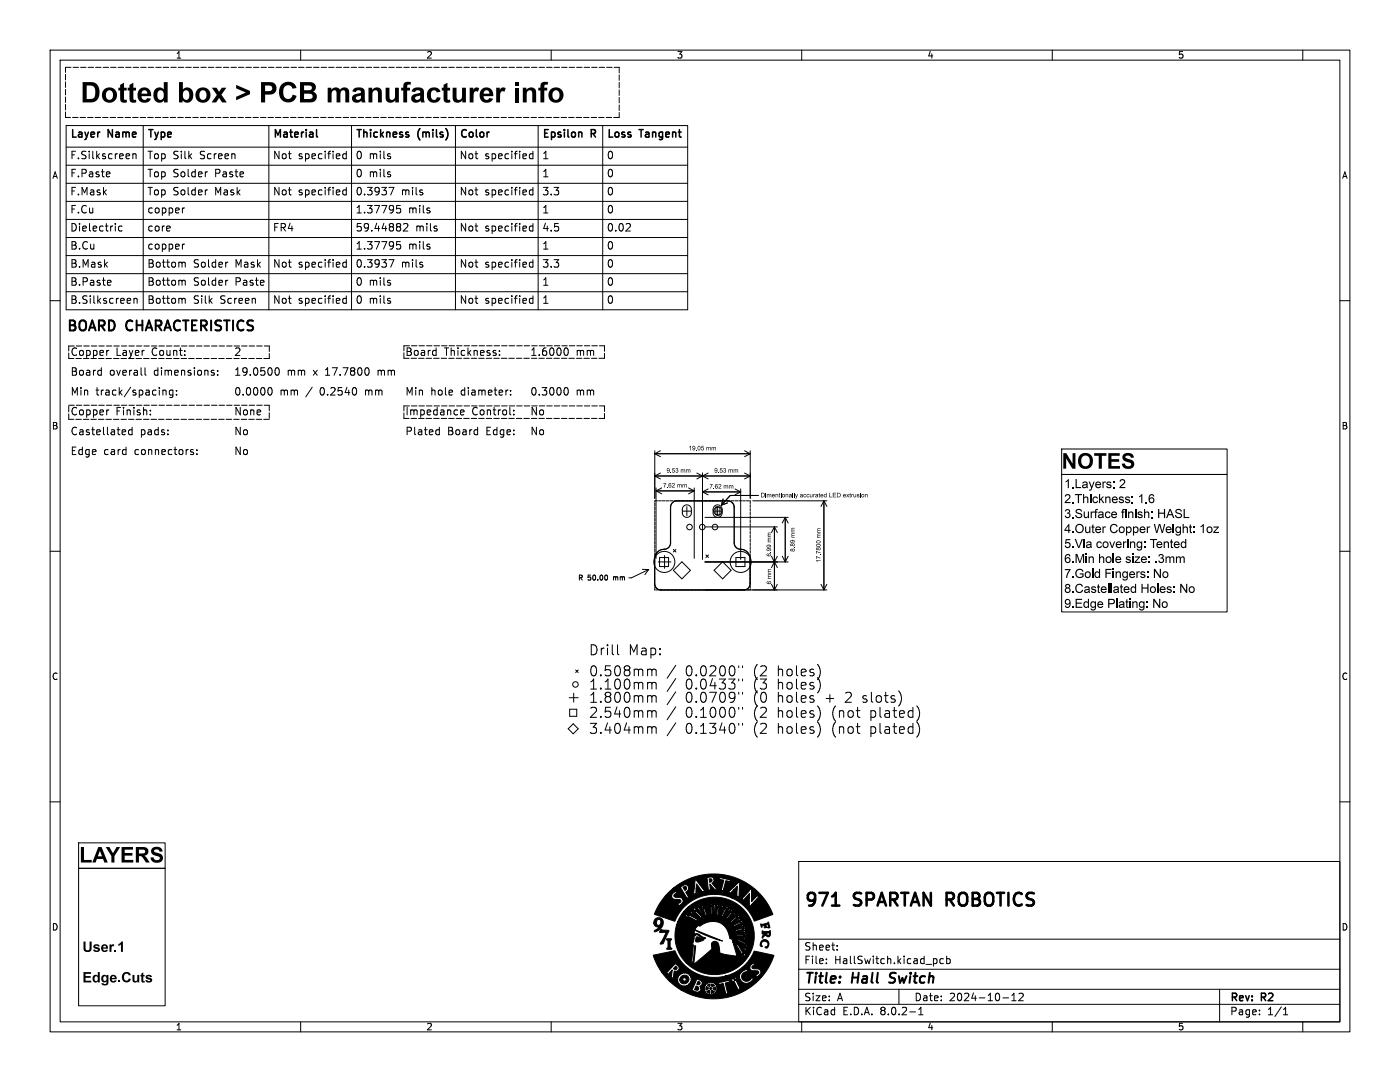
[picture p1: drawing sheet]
<svg xmlns="http://www.w3.org/2000/svg" width="279mm" height="216mm" viewBox="0 0 279 216" stroke-linecap="round" stroke-linejoin="round" font-family="sans-serif">
<defs><g id="words">
<text font-size="5.6" x="16.1" y="22.8">Dotted box &gt; PCB manufacturer info</text>
<g font-size="4.2">
<text x="211.9" y="94">NOTES</text>
<text x="15.8" y="172.6">LAYERS</text>
</g>
<g font-size="3.5">
<text x="160.4" y="181.6">971</text>
<text x="170.6" y="181.6">SPARTAN ROBOTICS</text>
</g>
<g font-size="2.8">
<text x="13.2" y="67.1">BOARD</text>
<text x="25.3" y="67.1">CHARACTERISTICS</text>
<text x="16.4" y="190.3">User.1</text>
<text x="16.4" y="196.4">Edge.Cuts</text>
<text x="160.4" y="196.8">Title:</text>
<text x="170.1" y="196.8">Hall</text>
<text x="178.4" y="196.8">Switch</text>
</g>
<g font-size="2.5">
<text x="212.4" y="97.7">1.Layers: 2</text>
<text x="212.4" y="100.7">2.Thickness: 1.6</text>
<text x="212.4" y="103.7">3.Surface finish: HASL</text>
<text x="212.4" y="106.7">4.Outer Copper Weight: 1oz</text>
<text x="212.4" y="109.7">5.Via covering: Tented</text>
<text x="212.4" y="112.6">6.Min hole size: .3mm</text>
<text x="212.4" y="115.6">7.Gold Fingers: No</text>
<text x="212.4" y="118.6">8.Castellated Holes: No</text>
<text x="212.4" y="121.6">9.Edge Plating: No</text>
</g>
<g font-size="2.1">
<text x="13.9" y="28.2">Layer</text>
<text x="21.6" y="28.2">Name</text>
<text x="29.3" y="28.2">Type</text>
<text x="54.4" y="28.2">Material</text>
<text x="70.9" y="28.2">Thickness</text>
<text x="83.4" y="28.2">(mils)</text>
<text x="91.6" y="28.2">Color</text>
<text x="108.1" y="28.2">Epsilon</text>
<text x="118" y="28.2">R</text>
<text x="121" y="28.2">Loss</text>
<text x="127.8" y="28.2">Tangent</text>
<text x="13.9" y="35.5">F.Paste</text>
<text x="13.9" y="31.9">F.Silkscreen</text>
<text x="29.3" y="35.5">Top Solder</text>
<text x="29.3" y="31.9">Top Silk</text>
<text x="39.6" y="31.9">Screen</text>
<text x="42.6" y="35.5">Paste</text>
<text x="54.4" y="31.9">Not</text>
<text x="59.3" y="31.9">specified</text>
<text x="70.9" y="35.5">0 mils</text>
<text x="70.9" y="31.9">0 mils</text>
<text x="91.6" y="31.9">Not</text>
<text x="96.6" y="31.9">specified</text>
<text x="108.1" y="35.5">1</text>
<text x="108.1" y="31.9">1</text>
<text x="121" y="31.9">0</text>
<text x="121" y="35.5">0</text>
<text x="13.9" y="39.1">F.Mask</text>
<text x="29.3" y="39.1">Top Solder</text>
<text x="42.6" y="39.1">Mask</text>
<text x="54.4" y="39.1">Not</text>
<text x="59.3" y="39.1">specified</text>
<text x="70.9" y="39.1">0.3937</text>
<text x="79.9" y="39.1">mils</text>
<text x="91.6" y="39.1">Not</text>
<text x="96.6" y="39.1">specified</text>
<text x="108.1" y="39.1">3.3</text>
<text x="121" y="39.1">0</text>
<text x="13.9" y="46.3">Dielectric</text>
<text x="13.9" y="42.7">F.Cu</text>
<text x="29.3" y="42.7">copper</text>
<text x="29.3" y="46.3">core</text>
<text x="54.4" y="46.3">FR4</text>
<text x="70.9" y="46.3">59.44882</text>
<text x="70.9" y="42.7">1.37795</text>
<text x="81.3" y="42.7">mils</text>
<text x="82.8" y="46.3">mils</text>
<text x="91.6" y="46.3">Not</text>
<text x="96.6" y="46.3">specified</text>
<text x="108.1" y="46.3">4.5</text>
<text x="108.1" y="42.7">1</text>
<text x="121" y="42.7">0</text>
<text x="121" y="46.3">0.02</text>
<text x="13.9" y="49.9">B.Cu</text>
<text x="13.9" y="53.5">B.Mask</text>
<text x="29.3" y="49.9">copper</text>
<text x="29.3" y="53.5">Bottom</text>
<text x="38.4" y="53.5">Solder</text>
<text x="46.7" y="53.5">Mask</text>
<text x="54.4" y="53.5">Not</text>
<text x="59.3" y="53.5">specified</text>
<text x="70.9" y="49.9">1.37795</text>
<text x="70.9" y="53.5">0.3937</text>
<text x="79.9" y="53.5">mils</text>
<text x="81.3" y="49.9">mils</text>
<text x="91.6" y="53.5">Not</text>
<text x="96.6" y="53.5">specified</text>
<text x="108.1" y="53.5">3.3</text>
<text x="108.1" y="49.9">1</text>
<text x="121" y="49.9">0</text>
<text x="121" y="53.5">0</text>
<text x="13.9" y="57.2">B.Paste</text>
<text x="29.3" y="57.2">Bottom</text>
<text x="38.4" y="57.2">Solder</text>
<text x="46.7" y="57.2">Paste</text>
<text x="70.9" y="57.2">0 mils</text>
<text x="108.1" y="57.2">1</text>
<text x="121" y="57.2">0</text>
<text x="13.9" y="60.8">B.Silkscreen</text>
<text x="29.3" y="60.8">Bottom</text>
<text x="38.4" y="60.8">Silk</text>
<text x="43.7" y="60.8">Screen</text>
<text x="54.4" y="60.8">Not</text>
<text x="59.3" y="60.8">specified</text>
<text x="70.9" y="60.8">0 mils</text>
<text x="91.6" y="60.8">Not</text>
<text x="96.6" y="60.8">specified</text>
<text x="108.1" y="60.8">1</text>
<text x="121" y="60.8">0</text>
<text x="13.9" y="71.5">Copper</text>
<text x="23.2" y="71.5">Layer</text>
<text x="30.5" y="71.5">Count:</text>
<text x="46.6" y="71.5">2</text>
<text x="80.8" y="71.5">Board</text>
<text x="88.7" y="71.5">Thickness:</text>
<text x="105.7" y="71.5">1.6000</text>
<text x="115" y="71.5">mm</text>
<text x="13.9" y="75.4">Board</text>
<text x="21.9" y="75.4">overall</text>
<text x="31" y="75.4">dimensions:</text>
<text x="46.6" y="75.4">19.0500</text>
<text x="57.3" y="75.4">mm</text>
<text x="62.8" y="75.4">x</text>
<text x="65.4" y="75.4">17.7800</text>
<text x="76.2" y="75.4">mm</text>
<text x="13.9" y="79.4">Min</text>
<text x="13.9" y="83.3">Copper</text>
<text x="19.2" y="79.4">track/spacing:</text>
<text x="23.2" y="83.3">Finish:</text>
<text x="46.6" y="83.3">None</text>
<text x="46.6" y="79.4">0.0000</text>
<text x="55.9" y="79.4">mm</text>
<text x="61.3" y="79.4">/</text>
<text x="64.4" y="79.4">0.2540</text>
<text x="73.7" y="79.4">mm</text>
<text x="80.8" y="79.4">Min</text>
<text x="80.8" y="83.3">Impedance</text>
<text x="86" y="79.4">hole</text>
<text x="92.2" y="79.4">diameter:</text>
<text x="94.2" y="83.3">Control:</text>
<text x="105.7" y="83.3">No</text>
<text x="105.7" y="79.4">0.3000</text>
<text x="115" y="79.4">mm</text>
<text x="13.9" y="87.3">Castellated</text>
<text x="28" y="87.3">pads:</text>
<text x="46.6" y="87.3">No</text>
<text x="80.8" y="87.3">Plated</text>
<text x="89.3" y="87.3">Board</text>
<text x="97.3" y="87.3">Edge:</text>
<text x="105.7" y="87.3">No</text>
<text x="13.9" y="91.2">Edge</text>
<text x="20.7" y="91.2">card</text>
<text x="27.1" y="91.2">connectors:</text>
<text x="46.6" y="91.2">No</text>
<text x="160.4" y="189.9">Sheet:</text>
<text x="160.4" y="192.6">File:</text>
<text x="166.5" y="192.6">HallSwitch.kicad_pcb</text>
<text x="160.4" y="202.8">KiCad</text>
<text x="160.4" y="200">Size:</text>
<text x="167" y="200">A</text>
<text x="168.1" y="202.8">E.D.A.</text>
<text x="175.7" y="202.8">8.0.2-1</text>
<text x="182.4" y="200">Date:</text>
<text x="189.4" y="200">2024-10-12</text>
<text x="245.4" y="200.2">Rev:</text>
<text x="245.4" y="202.8">Page:</text>
<text x="251.8" y="200.2">R2</text>
<text x="252.9" y="202.8">1/1</text>
</g>
<g font-size="1.8">
<text x="35" y="11.9">1</text>
<text x="85" y="11.9">2</text>
<text x="135" y="11.9">3</text>
<text x="185" y="11.9">4</text>
<text x="235" y="11.9">5</text>
<text x="10.3" y="35.9">A</text>
<text x="267.7" y="35.9">A</text>
<text x="10.3" y="85.9">B</text>
<text x="267.7" y="85.9">B</text>
<text x="10.3" y="135.9">C</text>
<text x="267.7" y="135.9">C</text>
<text x="10.3" y="185.9">D</text>
<text x="267.7" y="185.9">D</text>
<text x="35" y="205.8">1</text>
<text x="85" y="205.8">2</text>
<text x="135" y="205.8">3</text>
<text x="185" y="205.8">4</text>
<text x="235" y="205.8">5</text>
</g>
<g font-size="1.4">
<text x="115.3" y="116">R</text>
<text x="117.3" y="116">50.00</text>
<text x="122.6" y="116">mm</text>
</g>
<g font-size="1.2">
<text x="133" y="94.6">9.53 mm</text>
<text x="137.4" y="90.2">19.05 mm</text>
<text x="142.5" y="94.6">9.53 mm</text>
<text x="132.3" y="97.6">7.62 mm</text>
<text x="141.6" y="97.8">7.62 mm</text>
<text x="151.8" y="99.6">Dimentionally accurated LED extrusion</text>
<text x="154.2" y="111.1" transform="rotate(-90 154.2 111.1)">6.99 mm</text>
<text x="158.9" y="110.1" transform="rotate(-90 158.9 110.1)">8.89 mm</text>
<text x="164.1" y="112.3" transform="rotate(-90 164.1 112.3)">17.7800 mm</text>
<text x="154.2" y="116.6" transform="rotate(-90 154.2 116.6)">6 mm</text>
</g>
</g></defs>
<g fill="none" stroke="#000" stroke-width=".2">
<path d="M10 10h259.4v195.9h-259.4zM12 12h255.4v191.9h-255.4zM13.1 14.8v1.1M13.1 16.3v1.1M13.1 17.8v1.1M13.1 19.3v1.1M14.2 13.4h-1.1v1M14.6 13.4h1.1M16.1 13.4h1.1M17.6 13.4h1.1M19.1 13.4h1.1M20.6 13.4h1.1"/>
<path d="M22.1 13.4h1.1M23.6 13.4h1.1M25.1 13.4h1.1M26.6 13.4h1.1M28.1 13.4h1.1M29.6 13.4h1.1M31.1 13.4h1.1M32.6 13.4h1.1M34.1 13.4h1.1M35.6 13.4h1.1M37.1 13.4h1.1M38.6 13.4h1.1"/>
<path d="M40.1 13.4h1.1M41.6 13.4h1.1M43.1 13.4h1.1M44.6 13.4h1.1M46.1 13.4h1.1M47.6 13.4h1.1M49.1 13.4h1.1M50.6 13.4h1.1M52.1 13.4h1.1M53.6 13.4h1.1M55.1 13.4h1.1M56.6 13.4h1.1"/>
<path d="M58.1 13.4h1.1M59.6 13.4h1.1M60 10v2M61.1 13.4h1.1M62.6 13.4h1.1M64.1 13.4h1.1M65.6 13.4h1.1M67.1 13.4h1.1M68.6 13.4h1.1M70.1 13.4h1.1M71.6 13.4h1.1M73.1 13.4h1.1"/>
<path d="M74.6 13.4h1.1M76.1 13.4h1.1M77.6 13.4h1.1M79.1 13.4h1.1M80.6 13.4h1.1M82.1 13.4h1.1M83.6 13.4h1.1M85.1 13.4h1.1M86.6 13.4h1.1M88.1 13.4h1.1M89.6 13.4h1.1M91.1 13.4h1.1"/>
<path d="M92.6 13.4h1.1M94.1 13.4h1.1M95.6 13.4h1.1M97.1 13.4h1.1M98.6 13.4h1.1M100.1 13.4h1.1M101.6 13.4h1.1M103.1 13.4h1.1M104.6 13.4h1.1M106.1 13.4h1.1M107.6 13.4h1.1M109.1 13.4h1.1"/>
<path d="M110 10v2M110.6 13.4h1.1M112.1 13.4h1.1M113.6 13.4h1.1M115.1 13.4h1.1M116.6 13.4h1.1M118.1 13.4h1.1M119.6 13.4h1.1M121.1 13.4h1.1M122.6 13.4h1v1.1M123.6 14.9v1.1M123.6 16.4v1.1"/>
<path d="M123.6 17.9v1.1M123.6 19.4v1.1M160 10v2M210 10v2M260 10v2M13.1 22.3v1.1h1M13.1 20.8v1.1M13.2 36.6h124M13.2 29.4h124M13.2 25.1h124v36.7h-124zM13.2 33h124M14.5 23.4h1.1"/>
<path d="M21.7 34.3l.2 .3-.7 .2M21.9 35.2l-.2 .1M26.5 30.8l.2-.1h.4l.1 1M26.5 30.7v1M28.6 25.1v36.7M41.4 34.3l-.4 .1M41.4 37.9l-.4 .1M46.8 30.7l.1 1M48.5 34.4l.1 .2-.7 .2M53.7 25.1v36.7M69.1 30.2v1.5M69.1 37.4v1.5"/>
<path d="M69.1 38l-.4-.1-.3 .3 .1 .6h.6M69.1 30.7h-.4l-.3 .3 .1 .6h.6M70.2 25.1v36.7M77.6 37.4h1l-.6 1.5M77.8 31.2l.2 .2-.2 .3M77.8 34.8l.2 .2-.2 .3M77.8 34.3l.1 .1M77.8 30.7h.1M84.2 38.4l.2 .2-.2 .3M84.2 37.9l.1 .1M90.9 25.1v36.7M106.4 30.7h-.5l-.3 .3 .2 .6h.6"/>
<path d="M106.4 38l-.5-.1-.3 .3 .2 .6h.6M106.4 30.2v1.5M106.4 37.4v1.5M107.4 25.1v36.7M113.5 23.4h1.1M115 23.4h1.1M116.5 23.4h1.1M118 23.4h1.1M119.5 23.4h1.1M120.3 25.1v36.7M121 23.4h1.1M123.6 20.9v1.1"/>
<path d="M123.6 22.4v1h-1.1M10 60h2M13.2 54.6h124M13.2 58.2h124M13.2 47.4h124M13.2 40.2h124M13.2 43.8h124M13.2 51h124M21.7 55.9l.4 .1 .1 .3-.8 .1M22.1 56.8l-.4 .1M24.4 45.2l-.5-.1-.2 .3 .1 .6h.6M26.7 59.7l.2-.2 .4 .1 .1 .9"/>
<path d="M26.7 59.5v1M36.5 52.3l.5 .2v.8M36.5 55.9l.5 .2v.8M36.5 59.5l.5 .2v.8M36.8 41.5l-.4 .3M36.8 48.7l-.4 .3M45.5 52.3l-.4 .2M45.5 55.9l-.4 .2M50.9 59.6l.1 .9M52.6 56l.1 .3-.7 .1M69.1 52.4l-.4-.1-.3 .3 .1 .6h.6M69.1 51.8v1.5"/>
<path d="M69.1 59v1.5M69.1 59.6l-.4-.1-.3 .3 .1 .7h.6M77.6 51.8h1l-.6 1.5M77.8 56.4l.2 .2-.2 .3M77.8 55.9l.1 .1M77.8 59.5l.1 .1M79.9 41h-.7l-.1 .7 .2-.1h.5l.2 .3-.1 .5-.2 .1-.6-.1M79.9 48.2h-.7l-.1 .7 .2-.1 .5 .1 .2 .2-.1 .5-.2 .1-.6-.1M80.5 44.7l.6-.1 .3 .4-.9 1.1h.9M84.2 52.8l.2 .2-.2 .3M84.2 52.3l.1 .1M85.6 42l.2 .2-.2 .3"/>
<path d="M85.6 49.2l.2 .2-.2 .3M85.6 41.5l.2 .1M85.6 48.7l.2 .1M87 45.6l.3 .2-.3 .3M87 45.1l.2 .1M106.4 45.2l-.5-.1-.3 .3 .2 .6h.6M106.4 44.6v1.5M106.4 51.8v1.5M106.4 59v1.5M106.4 52.4l-.5-.1-.3 .3 .2 .6h.6M106.4 59.6l-.5-.1-.3 .3 .2 .7h.6M125.7 44.7l.1 .2-.1 .3-.8 .9h.9"/>
<path d="M267.4 60h2M14.8 69h-1.1v1M15.2 69h1.1M16.7 69h1.1M18.2 69h1.1M19.7 69h1.1M20.1 73.9h.1M20.2 73.4v1.5M20.2 74.8l-.1 .1M21.1 71.5h1.1M21.2 69h1.1M21.7 69.9l-.3 .1"/>
<path d="M22.7 69h1.1M24.2 69h1.1M25.7 69h1.1M27.2 69h1.1M28.6 71.5h1.1M28.7 69h1.1M28.9 73.4v1.3l.3 .2M30.2 69h1.1M31.7 69h1.1M32.6 77.9h.5l.1 .9M33.2 69h1.1M34.5 77.9l-.4-.1-.3 .3 .1 .7h.6"/>
<path d="M34.5 77.8v1.2l-.3 .3h-.3M34.7 69h1.1M35.2 78.7v.1M35.2 77.9v.1M36.2 69h1.1M37.6 71.5h1.1M37.7 69h1.1M39.1 71.5h1.1M39.2 69h1.1M40.6 71.5h1.1M40.7 69h1.1M42.1 71.5h1.1"/>
<path d="M42.2 69h1.1M42.6 74.4l.2 .2-.2 .3M42.6 73.9h.1M43.4 74.7v.2M43.4 73.9v.2M43.6 71.5h1.1M43.7 69h1.1M45.1 71.5h1.1M45.2 69h1.1M46.7 69h1.1M48.1 71.5h1.1M48.2 69h1.1"/>
<path d="M49.6 71.5h1.1M49.7 69h1.1M51.1 71.5h1.1M51.2 69h1.1M52.7 69h1v1.1M53.6 77.5l.2-.2a.8 .8 0 0 1 .5 .8 .8 .8 0 0 1-.5 .7l-.2-.1M53.7 70.5v1h-1.1M55 73.5l.2-.1a.8 .8 0 0 1 .6 .7 .8 .8 0 0 1-.6 .8l-.2-.2-.1-.4zM73 77.8v1M73.2 77.8l-.2 .2M73.6 73.7v.9M75.5 73.9v1"/>
<path d="M75.7 73.9l-.2 .1M77.8 60l.2 .2-.2 .3M81.7 69h-1.1v1M82.1 69h1.1M83.6 69h1.1M85.1 69h1.1M86.5 71.5h1.1M86.6 69h1.1M86.9 69.9l.1 .1M87 70.8l-.1 .1M87 69.4v1.5M88.1 69h1.1"/>
<path d="M89.6 69h1.1M91.1 69h1.1M92.6 69h1.1M94.1 69h1.1M95.6 69h1.1M97.1 69h1.1M98.5 71.5h1.1M98.6 69h1.1M99.7 70.8v.1M99.7 70v.1M100 71.5h1.1M100.1 69h1.1"/>
<path d="M101.5 71.5h1.1M101.6 69h1.1M101.9 78.7v.1M101.9 77.9v.1M103 71.5h1.1M103.1 69h1.1M104.5 71.5h1.1M104.6 69h1.1M106.1 69h1.1M107.6 69h1.1M109.1 69h1.1M110.6 69h1.1"/>
<path d="M112 71.5h1.1M112.1 69h1.1M112.7 77.5l.2-.2a.8 .8 0 0 1 .5 .8 .8 .8 0 0 1-.5 .7l-.2-.1M112.7 69.6l.2-.2a.8 .8 0 0 1 .5 .8 .8 .8 0 0 1-.5 .7l-.2-.1M113.5 71.5h1.1M113.6 69h1.1M115.1 69h1.1M116.6 69h1.1M118 71.5h1.1M118.1 69h1.1M119.6 69h1v1.1M120.6 70.5v1h-1.1"/>
<path d="M13.7 80.9h1.1M15.2 80.9h1.1M16.7 80.9h1.1M18.2 80.9h1.1M19.7 80.9h1.1M21.1 83.7h1.1M21.2 80.9h1.1M21.7 81.8l-.3 .1M22.7 80.9h1.1M24.2 80.9h1.1M25 85.8l.1 .3-.7 .1M25.7 80.9h1.1"/>
<path d="M26.4 85.8l-.5-.1-.2 .3 .1 .7h.6M26.4 85.2v1.5M27.2 80.9h1.1M28.7 80.9h1.1M30 81.9v.1M30 82.6v.2M30.1 83.7h1.1M30.2 80.9h1.1M31.6 83.7h1.1M31.7 80.9h1.1M33.1 83.7h1.1M33.2 80.9h1.1"/>
<path d="M34.6 83.7h1.1M34.7 80.9h1.1M36.1 83.7h1.1M36.2 80.9h1.1M37.6 83.7h1.1M37.7 80.9h1.1M38.4 90.2l.3 .2-.3 .3M38.4 89.7l.2 .1M39.1 83.7h1.1M39.2 80.9h1.1M39.3 90.6v.1M39.3 89.8v.1"/>
<path d="M40.6 83.7h1.1M40.7 80.9h1.1M42.1 83.7h1.1M42.2 80.9h1.1M43.6 83.7h1.1M43.7 80.9h1.1M45.1 83.7h1.1M45.2 80.9h1.1M46.7 80.9h1.1M48.2 80.9h1.1M49.7 80.9h1.1M51.2 80.9h1.1"/>
<path d="M52.6 83.7h1.1M52.7 80.9h1v1.1M53.7 82.4v1.1M81.7 81h-1.1v1M82.1 81h1.1M83.6 81h1.1M85.1 81h1.1M86.6 81h1.1M87.3 85.7l.4 .1M87.7 85.2v1.5M87.7 86.7h-.4M88.1 81h1.1"/>
<path d="M89.6 81h1.1M91 83.5h1.1M91.1 81h1.1M91.9 82.3l.7-.2-.1-.2-.4-.1-.2 .2 .1 .7h.5M92.5 83.5h1.1M92.6 81h1.1M94.1 81h1.1M95.6 81h1.1M97.1 81h1.1M98.6 81h1.1M100.1 81h1.1M101.5 83.5h1.1"/>
<path d="M101.6 81h1.1M102.5 81.9v.1M102.5 82.6v.2M103 83.5h1.1M103.1 81h1.1M104.5 83.5h1.1M104.6 81h1.1M106.1 81h1.1M107.6 81h1.1M109 83.5h1.1M109.1 81h1.1M110.5 83.5h1.1"/>
<path d="M110.6 81h1.1M112 83.5h1.1M112.1 81h1.1M113.5 83.5h1.1M113.6 81h1.1M115 83.5h1.1M115.1 81h1.1M116.5 83.5h1.1M116.6 81h1.1M118 83.5h1.1M118.1 81h1.1M119.6 81h1v1.1"/>
<path d="M120.6 82.5v1h-1.1M130.7 89.9v9.5M130.7 90.5h19M130.7 90.5l1.1 .6M130.7 95h19M130.7 95l1.1 .6M130.9 97.4v14M130.9 98h7.6M130.9 98l1.2 .5M131.2 99.9h-.5v.3M131.4 99.9h.6M131.8 89.9l-1.1 .6"/>
<path d="M131.8 94.4l-1.1 .6M132.1 97.4l-1.2 .6M132.2 99.9h.6M133 99.9h.5M133.7 99.9h.6M134.5 99.9h11.2M135.1 100a1.27 1.27 0 0 0-1.3 1.2v7.1a1.45 1.45 0 0 1-1.8 1.4l-.8 .5-.5 1-.1 5.3a1.27 1.27 0 0 0 1.3 1.2h16.5a1.27 1.27 0 0 0 1.3-1.2v-5a2.09 2.09 0 0 0-2.4-2l-.5-.3-.3-.7v-7.3a1.27 1.27 0 0 0-1.3-1.2M135.1 99.9a1.27 1.27 0 0 0-1.3 1.3v7.1a1.45 1.45 0 0 1-1.7 1.4l-1 .6-.3 .5-.1 .7M137.4 97.4l1.1 .6M138.5 97.4v14M138.5 98l-1.1 .5M139.1 94.4l2.2 1.2"/>
<path d="M140.2 94.4v17.2M140.2 98.2h7.6M140.2 98.2l1.1 .5M141.3 94.4l-2.2 1.2M141.3 97.6l-1.1 .6M144.3 99.6l-.3 1.2M145.3 99.9a1.27 1.27 0 0 1 1.2 1.3v7.1a1.45 1.45 0 0 0 1.8 1.4l1 .6 .3 .5 .1 .7M145.9 99.9h.6M146.7 99.9h.5M146.7 97.6l1.1 .6M147.4 99.9h.6M147.8 97.6v14"/>
<path d="M147.8 98.2l-1.1 .5M148.2 99.9h.6M148.6 89.9l1.1 .6M148.6 94.4l1.1 .6M149 99.9h.5M149.7 89.9v9.5M149.7 99.9v.6M149.7 90.5l-1.1 .6M149.7 95l-1.1 .6M150.2 99.9h14.8M151.3 98.9h-5.6l-1.7 1.9M164.4 99.9v17.8"/>
<path d="M164.4 99.9l.6 1.2M164.4 99.9l-.6 1.2M211.9 89.6h33v5.1h-33zM211.9 94.7h33v27.4h-33zM10 110h2M121.2 114.8v.9M128.2 113.6h1.3M129.5 113.6l-3.5 1.7h-.5M129.5 113.6l-.8 1.1M130.7 116.4a1.27 1.27 0 0 0 1.2 1.3M130.7 100.4v.5M130.7 101.2v.5"/>
<path d="M130.7 101.9v.6M130.7 102.7v.5M130.7 103.4v.6M130.7 104.2v.6M130.7 105v.5M130.7 105.7v.6M130.7 106.5v.5M130.7 107.2v.6M130.7 108v.6M130.7 108.8v.5M130.7 109.5v.6M130.7 110.3v.6"/>
<path d="M130.7 111.1v5.9M130.7 117.2v.5M130.9 117.7h.5M131.4 112.1h2.5M131.6 111.3h1.8v1.7h-1.8zM131.6 117.7h33.4M132.6 110.9v2.5M134.4 109.6l.5 .5M134.9 109.6l-.5 .5M136.1 112.1l1.7 1.7-1.7 1.7-1.7-1.7zM136.2 102h1.8M136.4 101a.9 .9 0 0 1 1-.2 .9 .9 0 0 1 .6 .8v.7a.9 .9 0 0 1-.9 .9 .9 .9 0 0 1-.9-.9v-.8z"/>
<path d="M137.1 101.1v1.8M140.7 112.1h16.6M140.7 105.1h14.4M140.7 103.2h16.6M140.9 110.7l.5 .5M141.4 110.7l-.5 .5M142.3 102h1.8M142.6 101a.9 .9 0 0 1 1-.2 .9 .9 0 0 1 .5 .8v.7a.9 .9 0 0 1-.9 .9 .9 .9 0 0 1-.9-.9v-.8zM142.9 101.2h.8v1.6h-.8zM143.2 101.1v1.8M144.2 112.1l1.7 1.7-1.7 1.7-1.7-1.7zM145.2 100.4l-1.2 .4"/>
<path d="M146.9 111.3h1.8v1.7h-1.8zM149.7 116.4a1.27 1.27 0 0 1-1.2 1.3M149.7 100.7v.6M149.7 101.5v.5M149.7 102.2v.6M149.7 103v.5M149.7 103.7v.6M149.7 104.5v.6M149.7 105.3v.5M149.7 106v.6M149.7 106.8v.5M149.7 107.6v.5"/>
<path d="M149.7 108.3v.6M149.7 109.1v.5M149.7 109.8v.6M149.7 110.6v.6M149.7 111.4v5.1M149.7 116.7v.6M149.7 117.5v.2M154 111l1.1 2.3M154 116.6l.5 1.1M154.5 105.1v12.6M154.5 105.1l.6 1.2M154.5 105.1l-.5 1.2"/>
<path d="M155.1 111l-1.1 2.3M155.1 116.6l-.6 1.1M156.1 111l.6 1.1M156.7 103.2v8.9M156.7 103.2l.6 1.2M156.7 103.2l-.6 1.2M157.3 111l-.6 1.1M163.8 116.6l.6 1.1M165 116.6l-.6 1.1M267.4 110h2M113.6 139.2h1.8M114.5 138.3v1.8"/>
<path d="M114.9 133.7l.5 .5M115.4 133.7l-.5 .5M117.9 136.1l.6-.6v2M117.9 137.5h1.1M117.9 138.7l.6-.6v2M118 128.7a1.01 1.01 0 0 1 1.2 1 1.01 1.01 0 0 1-1.2 1zM118.1 133l.5-.1a1.25 1.25 0 0 1 0 2h-.2a1.22 1.22 0 0 1-.3-1.9zM119.9 134.7v.2M119.9 137.3v.2M119.9 139.9v.2M120 129.3v1.4M120.6 129.3l-.4 .1-.2 .3"/>
<path d="M120.8 136.1l.5-.6v2M120.8 137.5h1.1M121.1 139l-.3-.4 .1-.3 .2-.2h.4l.4 .4-.1 .3-.3 .2M121.1 139l-.3 .4 .1 .5 .2 .2 .6-.1 .2-.2v-.4l-.4-.4M121.1 139h.4M121.2 128.7v.1M121.2 129.3v1.4M121.8 132.9h-.9l-.1 .9 .2-.2 .7 .1 .2 .3-.1 .7-.3 .2h-.5l-.2-.2M122.2 128.7v1.7l.3 .3M122.9 138.3l.4-.2a1.25 1.25 0 0 1 0 2h-.2a1.22 1.22 0 0 1-.2-1.8zM122.9 133l.4-.1a1.25 1.25 0 0 1 0 2h-.2a1.22 1.22 0 0 1-.2-1.9zM122.9 135.7l.4-.2a1.25 1.25 0 0 1 0 2h-.2a1.22 1.22 0 0 1-.2-1.8z"/>
<path d="M123.2 128.7v1.7l.3 .3M124.8 138.3l.4-.2a1.25 1.25 0 0 1 0 2h-.2a1.22 1.22 0 0 1-.2-1.8zM124.8 135.7l.4-.2a1.25 1.25 0 0 1 0 2h-.2a1.22 1.22 0 0 1-.2-1.8zM125 133.7l-.4-.4 .1-.3 .3-.1h.3l.4 .3-.1 .3-.3 .2M125 133.7l-.4 .4 .1 .6 .3 .2 .5-.1 .2-.3v-.4l-.4-.4M125 133.7h.3M125.8 130.7v-2l.7 1.4 .6-1.4v2M126.6 139a.5 .5 0 0 1 .8 .1M126.6 136.4a.5 .5 0 0 1 .8 0M126.6 133.7a.5 .5 0 0 1 .8 .1M126.6 133.5v1.4M126.6 136.2v1.3"/>
<path d="M126.6 138.8v1.3M127.4 139.1l.3-.3 .5 .1 .1 1.2M127.4 136.4l.3-.2 .5 .1 .1 1.2M127.4 133.8v1.1M127.4 136.4v1.1M127.4 139.1v1M127.4 133.8l.3-.3 .5 .1 .1 1.3M128.1 129.4h.8l.1 1.3M129 129.8l-.7 .1a.39 .39 0 0 0-.3 .4 .39 .39 0 0 0 .3 .4l.7-.1M129.2 139a.5 .5 0 0 1 .9 .1M129.2 136.4a.5 .5 0 0 1 .9 0M129.2 133.7a.5 .5 0 0 1 .9 .1"/>
<path d="M129.2 133.5v1.4M129.2 136.2v1.3M129.2 138.8v1.3M129.9 129.4l.6-.1 .4 .4v.6l-.2 .3h-.8M129.9 129.3v2M130.1 139.1l.3-.3 .5 .1 .1 1.2M130.1 133.8l.3-.3 .5 .1 .1 1.3M130.1 136.4l.3-.2 .5 .1 .1 1.2M130.1 133.8v1.1M130.1 136.4v1.1M130.1 139.1v1M131.7 130.5v.2"/>
<path d="M131.7 129.4v.2M134.9 138l-1.8 2.6M134.9 135.4l-1.8 2.6M134.9 132.8l-1.8 2.5M137.1 138.3l.5-.2a1.25 1.25 0 0 1 0 2h-.2a1.22 1.22 0 0 1-.3-1.8zM137.1 133l.5-.1a1.25 1.25 0 0 1 0 2h-.2a1.22 1.22 0 0 1-.3-1.9zM137.1 135.7l.5-.2a1.25 1.25 0 0 1 0 2h-.2a1.22 1.22 0 0 1-.3-1.8zM139 137.3v.2M139 134.7v.2M139 139.9v.2M140 133l.5-.1a1.25 1.25 0 0 1 0 2h-.2a1.22 1.22 0 0 1-.3-1.9zM140 138.3l.5-.2a1.25 1.25 0 0 1 0 2h-.2a1.22 1.22 0 0 1-.3-1.8z"/>
<path d="M140 135.7l.5-.2a1.25 1.25 0 0 1 0 2h-.2a1.22 1.22 0 0 1-.3-1.8zM141.6 138.1h1.4l-.9 2M141.7 133l.3-.1 .7 .1a.54 .54 0 0 1 .1 .7l-1.2 1.2h1.3M142.2 135.4l-.5 1.4h1.3M142.7 136.2v1.3M143.5 135.5h1.3l-.7 .8a.54 .54 0 0 1 .7 .3v.5l-.2 .3-.8 .1-.3-.2M143.8 133l.5-.1a1.25 1.25 0 0 1 0 2h-.2a1.22 1.22 0 0 1-.3-1.9zM143.8 138.3l.5-.2a1.25 1.25 0 0 1 0 2h-.2a1.22 1.22 0 0 1-.3-1.8zM145.4 135.5h1.3l-.7 .8a.54 .54 0 0 1 .7 .3v.5l-.2 .3-.8 .1-.3-.2M145.7 133l.5-.1a1.25 1.25 0 0 1 0 2h-.2a1.22 1.22 0 0 1-.3-1.9zM146.7 139l-.4 .4h-.4l-.4-.4v-.5l.2-.3 .6-.1 .3 .2a1.32 1.32 0 0 1-.5 1.8h-.4M147.4 132.9v.3"/>
<path d="M147.4 135.5v.4M147.4 138.1v.4M148.2 132.9v.3M148.2 135.5v.4M148.2 138.1v.4M151.1 132.6a2.29 2.29 0 0 0 0 3M151.1 137.8a2.29 2.29 0 0 0 0 3.1M151.1 135.2a2.29 2.29 0 0 0 0 3.1M151.7 135.5h1.3l-.7 .8a.54 .54 0 0 1 .7 .3v.5l-.2 .3-.8 .1-.3-.2M151.8 133l.3-.1 .7 .1a.54 .54 0 0 1 .1 .7l-1.2 1.2h1.3M152 138.3l.5-.2a1.25 1.25 0 0 1 0 2h-.2a1.22 1.22 0 0 1-.3-1.8zM155.3 139a.5 .5 0 0 1 .9 .1v1"/>
<path d="M155.3 136.4a.5 .5 0 0 1 .9 0v1.1M155.3 132.9v2M155.3 135.5v2M155.3 138.1v2M155.3 133.7a.5 .5 0 0 1 .9 .1v1.1M157.1 139a.54 .54 0 0 1 .6-.2 .54 .54 0 0 1 .4 .4v.6a.54 .54 0 0 1-.5 .4 .54 .54 0 0 1-.6-.4zM157.1 133.7a.54 .54 0 0 1 .6-.2 .54 .54 0 0 1 .4 .4v.6a.54 .54 0 0 1-.5 .4 .54 .54 0 0 1-.6-.4zM157.1 136.4a.54 .54 0 0 1 .6-.2 .54 .54 0 0 1 .4 .3v.6a.54 .54 0 0 1-.5 .4 .54 .54 0 0 1-.6-.4zM159 132.9v1.7l.2 .3M159 138.1v1.7l.2 .3M159 135.5v1.7l.2 .3M159.9 136.8l1-.2-.1-.3-.6-.1-.3 .2 .1 1h.8"/>
<path d="M159.9 139.5l1-.2-.1-.4-.6-.1-.3 .3 .1 .9h.8M159.9 134.2l1-.2-.1-.4-.6-.1-.3 .3 .1 1h.8M162.4 136.3l-.5-.1-.3 .2 .1 .3 .7 .2v.5h-.8M162.4 138.9l-.5-.1-.3 .3 .1 .3 .7 .2v.4h-.8M162.4 133.6l-.5-.1-.3 .3 .1 .3 .7 .2v.5h-.8M163.1 135.2a2.29 2.29 0 0 1 0 3.1M163.1 132.6a2.29 2.29 0 0 1 0 3M164.9 139.4h1.5M165.6 138.6v1.5M168.8 138.3l.2-.2 .7 .1a.54 .54 0 0 1 .1 .8l-1.1 1.1h1.2M173 138.9l-.5-.1-.3 .3 .1 .3 .7 .2v.4h-.8M173.9 138.1v1.7l.3 .3"/>
<path d="M175 138.9a.54 .54 0 0 1 .9 .3v.6a.54 .54 0 0 1-.5 .4 .54 .54 0 0 1-.5-.4v-.6zM176.5 138.8h.7M176.8 138.1v1.7l.1 .2 .3 .1M178.6 138.9l-.5-.1-.3 .3 .1 .3 .7 .2v.4h-.8M179.3 137.8a2.29 2.29 0 0 1 0 3.1M10 160h2M113.7 141.5h1.4v1.4h-1.4zM114.4 144.4l1 1-1 1-1-1zM117.8 144.3h1.2l-.6 .8a.54 .54 0 0 1 .6 .4v.5l-.1 .2-.8 .1-.3-.2M117.9 141.3l.3-.2 .7 .1a.54 .54 0 0 1 .1 .8l-1.2 1.1h1.2M117.9 140.1h1.1M119.9 142.9v.2"/>
<path d="M119.9 146.1v.2M121.2 144.2l-.4 1.5h1.2M121.7 145v1.3M121.8 141.1h-.9l-.1 1 .2-.2 .7 .1 .2 .3-.1 .6-.3 .2h-.5l-.2-.2M122.9 144.5l.4-.2a1.25 1.25 0 0 1 0 2h-.2a1.22 1.22 0 0 1-.2-1.8zM123.1 141l-.4 1.5h1.2M123.6 141.8v1.3M124.8 141.3l.4-.2a1.25 1.25 0 0 1 0 2h-.2a1.22 1.22 0 0 1-.2-1.8zM125 144.2l-.4 1.5h1.2M125.5 145v1.3M126.6 142a.5 .5 0 0 1 .8 .1M126.6 145.2a.5 .5 0 0 1 .8 .1"/>
<path d="M126.6 141.8v1.3M126.6 145v1.3M127.4 142.1l.3-.3 .5 .1 .1 1.2M127.4 145.3l.3-.3 .5 .1 .1 1.2M127.4 142.1v1M127.4 145.3v1M129.2 142a.5 .5 0 0 1 .9 .1M129.2 145.2a.5 .5 0 0 1 .9 .1M129.2 141.8v1.3M129.2 145v1.3M130.1 142.1l.3-.3 .5 .1 .1 1.2M130.1 145.3l.3-.3 .5 .1 .1 1.2"/>
<path d="M130.1 142.1v1M130.1 145.3v1M134.9 141l-1.8 2.6M134.9 144.2l-1.8 2.6M137.1 141.3l.5-.2a1.25 1.25 0 0 1 0 2h-.2a1.22 1.22 0 0 1-.3-1.8zM137.2 144.4l.4-.1a1.25 1.25 0 0 1 0 2h-.2a1.33 1.33 0 0 1-.2-1.9zM139 142.9v.2M139 146.1v.2M139.8 146.3h1.2M139.8 141.7l.6-.6v2M139.8 143.1h1.2M139.8 144.9l.6-.6v2"/>
<path d="M141.6 144.3h1.3l-.7 .8a.54 .54 0 0 1 .7 .4v.5l-.2 .2-.8 .1-.3-.2M141.9 141.3l.5-.2a1.25 1.25 0 0 1 0 2h-.2a1.22 1.22 0 0 1-.3-1.8zM143.8 141.3l.5-.2a1.25 1.25 0 0 1 0 2h-.2a1.22 1.22 0 0 1-.3-1.8zM144.1 144.2l-.5 1.5h1.3M144.6 145v1.3M145.7 144.5l.5-.2a1.25 1.25 0 0 1 0 2h-.2a1.22 1.22 0 0 1-.3-1.8zM145.8 141.2l.4-.1a1.25 1.25 0 0 1 0 2h-.2a1.33 1.33 0 0 1-.2-1.9zM147.4 141.1v.4M147.4 144.3v.4M148.2 141.1v.4M148.2 144.3v.4M151.1 140.8a2.29 2.29 0 0 0 0 3.1"/>
<path d="M151.1 144.1a2.29 2.29 0 0 0 0 3M151.8 141.3l.3-.2 .7 .1a.54 .54 0 0 1 .1 .8l-1.2 1.1h1.3M151.8 144.5l.3-.2 .7 .1a.54 .54 0 0 1 .1 .8l-1.2 1.1h1.3M155.3 142a.5 .5 0 0 1 .9 .1v1M155.3 145.2a.5 .5 0 0 1 .9 .1v1M155.3 141.1v2M155.3 144.3v2M157.1 142a.54 .54 0 0 1 .6-.2 .54 .54 0 0 1 .4 .4v.6a.54 .54 0 0 1-.5 .4 .54 .54 0 0 1-.6-.4zM157.1 145.2a.54 .54 0 0 1 .6-.2 .54 .54 0 0 1 .4 .4v.6a.54 .54 0 0 1-.5 .4 .54 .54 0 0 1-.6-.4zM159 141.1v1.7l.2 .3M159 144.3v1.8l.2 .2M159.9 145.7l1-.2-.1-.4-.6-.1-.3 .3 .1 .9h.8"/>
<path d="M159.9 142.5l1-.2-.1-.4-.6-.1-.3 .3 .1 .9h.8M162.4 141.9l-.5-.1-.3 .3 .1 .3 .7 .2v.4h-.8M162.4 145.1l-.5-.1-.3 .3 .1 .3 .7 .2v.4h-.8M163.1 140.8a2.29 2.29 0 0 1 0 3.1M163.1 144.1a2.29 2.29 0 0 1 0 3M166.8 140.8a2.29 2.29 0 0 0 0 3.1M166.8 144.1a2.29 2.29 0 0 0 0 3M167.5 142a.5 .5 0 0 1 .9 .1v1M167.5 145.2a.5 .5 0 0 1 .9 .1v1M167.5 141.8v1.3M167.5 145v1.3M169.3 142a.54 .54 0 0 1 .6-.2 .54 .54 0 0 1 .4 .4v.6a.54 .54 0 0 1-.5 .4 .54 .54 0 0 1-.6-.4z"/>
<path d="M169.4 145.1a.54 .54 0 0 1 .9 .3v.6a.54 .54 0 0 1-.5 .4 .54 .54 0 0 1-.6-.4v-.6zM170.9 141.8h.7M170.9 145h.7M171.1 144.3v1.8l.1 .1 .4 .1M171.1 141.1v1.7l.1 .2 .4 .1M173.8 141.9l.6-.1 .4 .4v.6l-.2 .2h-.8M173.8 145.1l.6-.1 .4 .4v.6l-.2 .2h-.8M173.8 141.8v2M173.8 145v2M175.6 141.1v1.7l.3 .3M175.6 144.3v1.8l.3 .2M176.7 141.9h.7l.1 1.2"/>
<path d="M176.7 145.1h.7l.1 1.2M177.5 142.3l-.6 .1a.39 .39 0 0 0-.3 .4 .39 .39 0 0 0 .3 .3l.6-.1M177.5 145.5l-.6 .1a.39 .39 0 0 0-.3 .4 .39 .39 0 0 0 .3 .3l.6-.1M178.2 141.8h.8M178.2 145h.8M178.5 141.1v1.7l.1 .2 .4 .1M178.5 144.3v1.8l.1 .1 .4 .1M179.5 142.5l1-.2-.1-.4-.6-.1-.3 .3 .1 .9h.8M179.5 145.7l1-.2-.1-.4-.6-.1-.3 .3 .1 .9h.8M182.2 141.9l-.6-.1-.4 .4v.6l.2 .2h.8M182.2 145.1l-.6-.1-.4 .4v.6l.2 .2h.8M182.2 141.1v2"/>
<path d="M182.2 144.3v2M183 140.8a2.29 2.29 0 0 1 0 3.1M183 144.1a2.29 2.29 0 0 1 0 3M267.4 160h2M15.7 173.3h17.3v27.4h-17.3zM15.7 168.2h17.3v5.1h-17.3zM159.4 171.9h108v32h-108zM159.4 197.4h108M159.4 193.4h108M159.4 187.4h108M164.9 192.1v.2M164.9 191.4v.1"/>
<path d="M167.1 189.4v.2M167.1 188.7v.1M179.4 197.4v3M186.9 191.4l.1 .2-.1 .6M188.3 191.4l-.4-.1-.3 .3 .1 .6h.6M188.9 191.4l.5-.1 .2 .3-.1 .6h-.6M188.9 190.8v1.5M200.1 199.1h1.2M201.9 199.7h.9M201.9 198.6l.5-.4v1.5M203.4 198.3l.5-.1 .3 .4-.9 1.1h.9M243.4 197.4v6.5"/>
<path d="M60 203.9v2M110 203.9v2M159.4 200.4h108M160 203.9v2M181.6 201.9h1.1M183.4 202.5h.8M183.4 201.4l.4-.4v1.5M210 203.9v2M251.4 202.3v.2M251.4 201.6v.1M256.1 202.5h.9M256.1 201.4l.5-.4v1.5"/>
<path d="M260 203.9v2"/>
<circle cx="132.6" cy="112.1" r="2.1"/>
<circle cx="137.6" cy="105.2" r=".55"/>
<circle cx="140.1" cy="105.2" r=".55"/>
<circle cx="142.7" cy="105.2" r=".55"/>
<circle cx="143.3" cy="102" r=".8"/>
<circle cx="147.8" cy="112.1" r="2.1"/>
<circle cx="114.8" cy="136.6" r=".55"/>
</g>
<g fill="none" stroke="#000" stroke-width=".4">
<path d="M14.9 64.1l-.3-.2h-.7v2M15.9 64.2a.68 .68 0 0 1 1.2 0M17.7 65.9l.7-2 .7 2M20.8 64.1l-.3-.2h-.8v2M22.7 64.2l-.5-.3h-.5v2M26.4 64.1l-.1-.1a.72 .72 0 0 0-.9 .2M27.3 63.9v2M28.4 63.9v2M29.1 65.9l.6-2 .7 2M32.1 64.1l-.3-.2h-.7v2M32.8 65.9l.7-2 .6 2M35.9 64.1l-.1-.1a.72 .72 0 0 0-.9 .2"/>
<path d="M36.5 63.9h1.2M37.1 63.9v2M39.3 63.9h-1v2M41.2 64.1l-.3-.2h-.8v2M42.1 63.9v2M44.1 64l-.7-.1-.3 .2M44.7 63.9h1.1M45.3 63.9v2M46.5 63.9v2M48.6 64.1l-.1-.1a.72 .72 0 0 0-.9 .2M50.5 64l-.8-.1-.2 .2M177.4 196l.3 .1"/>
<path d="M177.7 194.3v.6"/>
</g>
<path d="M166.1 180.7h1.4" fill="none" stroke="#000" stroke-width=".51"/>
<g fill="#000" stroke="#000" stroke-width=".2">
<path d="M136.3 177.1a.37 .37 0 0 1 .7 0 .37 .37 0 0 1-.4 .5zM141.5 175.4a.36 .36 0 0 1 .6 .1 .36 .36 0 0 1-.3 .5h-.2zM133.4 178.1l.9-.8h1.2a.81 .81 0 0 1 .8 .7l.4 .6a.52 .52 0 0 1 .1 .7l.9-.4-.1-.1-.2 .1-.4-.6h1.3v.1l.8-.2-.2-.1v-.8h.2a.16 .16 0 0 0 .2 .1 .16 .16 0 0 0 .1-.3 .16 .16 0 0 0-.3 0v.2h-.2l.1-.9 .7 .9a.39 .39 0 0 1 .2 .7h5.4l.8 .2a.52 .52 0 0 1 .3-.7h.3v.2a.15 .15 0 0 0 .2 0 .15 .15 0 0 0 0-.2 .15 .15 0 0 0-.2 0h-.3l.8-.7-.1 1.2a.38 .38 0 0 1-.3 .6l.8 .4 .1-.1-.2-.3 .1-2.4a.38 .38 0 0 0-.6 .3l-1.7 1.5h-5.4l.6-.2h4h-4l.2-.1v-.1h-.3l-1.1-1.6a.46 .46 0 0 0-.6-.4l-.3 2.6-1.4 .1a.22 .22 0 0 1-.1-.3 .22 .22 0 0 1 .2-.2l.3-.3v-.4a.71 .71 0 0 0-.6-.6 .71 .71 0 0 0-.7 .4l-.6 .4h-1.2l.4-.3a12.7 12.7 0 0 1 3.5-1.9h2.7v.2h.2l.2 2.1-.2 .2 .9-.1-.2-.1-.2-1 .8 .8a.34 .34 0 0 0 .5 .2l.3-.1-.3-.1-.6-.7a.27 .27 0 0 1-.2-.2 .27 .27 0 0 1 .3-.3l.1-.5 1.6 .1a.24 .24 0 0 1 .3 0 .24 .24 0 0 1 0 .3l-.3 1.2a.24 .24 0 0 1-.1 .3 .24 .24 0 0 1-.3 0l.3 .2a.45 .45 0 0 0 .6 0 .27 .27 0 0 1-.2-.2 .27 .27 0 0 1 .1-.3l.3-1.4 .7 .2-.1 .1a.39 .39 0 0 0 .4-.5l-1-.1-1-.4-.2 .5h-1.1a.83 .83 0 0 0-1.3-.4h-3l.4-.1a12.7 12.7 0 0 1 15.6 7.5l-3.7 1.3a8.4 8.4 0 0 0-4.5-4.6h1.9l.7 .5-.1-.2 1.1-1.2-.1 2.5h.2l1.1-1.2a.55 .55 0 0 1 .8-.4l-.6-.7-.2 .1 .2 .3-1 1 .1-2.2-.5-.4h-.2l.2 .2-.1 .4-1.3 1.3-.2-.1-.1 .1a6 6 0 0 1-3.1-.4l-2.1-.3a8.7 8.7 0 0 0-8.1 5.3l-4-1.4a12.2 12.2 0 0 1 2.2-3.6h1.2l.4 .6 .8 .1a.42 .42 0 0 1 .7 .3 .42 .42 0 0 1-.7 .4l.4 .6 .2-.3a.87 .87 0 0 0 .5-1l-.3-.3-.5-.1a.77 .77 0 0 1-1-.4 .44 .44 0 0 1 .6-.4l-.4-.5-.6 .6-.1 .4h-1.2zM136.9 181.4l.4-.3h1.8l1.3 1.8 .2-.1 3.6 .1 .8-1.5a.41 .41 0 0 0 .3-.3 .41 .41 0 0 0-.1-.4l-.1 .3h-.2v-.3l-.3 .3v.5l-.6 1.3h-3.4l-1.1-2h.4l.4 .5 .6 1.5h2.8l.8-2-.1-.3a.16 .16 0 0 1 0 .2 .16 .16 0 0 1-.2 0 .16 .16 0 0 1 0-.2l-.7 2.2h-2.4l-.5-1.3 .1-.6-.3-.3h.4l.2 .4 .5 1.8 .2-.1-.4-1.9h.3l.2 .4 .2 1.5 1.2 .1 .3-1.5 .2-.4-.1-.5-.1 .3-.2-.1 .1-.3a.62 .62 0 0 0-.2 .9l-.2 1.5h-.8l-.2-1.6 .2-.5h.2l.1 .3v1.6a.15 .15 0 0 0 0 .2 .15 .15 0 0 0 .2 0l.1-2.3a.18 .18 0 0 1-.2 .2 .18 .18 0 0 1-.1-.3l-.1 .3h-.2l-.3-.4 .1 .3-.2 .1-.2-.2v.4h-.3l-.2-.4v.3l-.2-.2-.5 .1-.1 .3h-.1l-.1-.3-.2 .3h-.5a.18 .18 0 0 1 0 .3 .18 .18 0 0 1-.2 0 .18 .18 0 0 1-.1-.2v.2h-1.8a7.8 7.8 0 0 1 10.7-.1 7.8 7.8 0 0 1 .7 10.7 8.1 8.1 0 0 1-11.7 .4l1 .1 .3-.3 .4-3.2 .1 .1-.3 3.6 3.2-2.7a.76 .76 0 0 0 .3-1.1 .74 .74 0 0 1 .7-.8 .74 .74 0 0 1 .8 .8l.2 1.5a9 9 0 0 0 3.3 .7h.1l-.7-2.3h.5l1 1.7 .1 .6 .4 .3a.22 .22 0 0 1-.1-.3 .22 .22 0 0 1 .3-.1l.1 .3a.55 .55 0 0 0 0-.6 .55 .55 0 0 0-.5-.3l-1-1.7-.8 .1-.1-.5h.6l.4 .2 1.2 1.2 .2 .4h.3a.17 .17 0 0 1-.2-.1 .17 .17 0 0 1 .1-.2 .17 .17 0 0 1 .2 .1l-1.6-1.4-.2-.4-.3-.1 .2 .2-.1 .2-.8-.1-.2-.5h.9l.6 .4a1.99 1.99 0 0 1 1.2 .8h.5l-.2-.1v-.2h.3l-.3-.3h-.5l-1.5-.8-.1 .2h-.9v-.2h-.4l-.1-.2a3.5 3.5 0 0 0-2.2-3 3.5 3.5 0 0 0-3.7 .7l-.4-.2-.7 .9 5.6 2.3-3.2-1.1-2.4-1.2v1a1.03 1.03 0 0 1 1.5 .4l.7 .2v.2l-.6-.1-.6-.4a.54 .54 0 0 0-.9-.1h-.1l-.4 1.8 .2 .1-.4 3.5h-1a7.6 7.6 0 0 1-2-7.6l4.6 .1a6 6 0 0 1 3-1 3.7 3.7 0 0 1 3.3 3.5l-.1-.6h.4l.1 .4 .1-.1a.35 .35 0 0 0-.1-.4 .35 .35 0 0 0-.5 0l-.1-.2a.3 .3 0 0 1-.1-.4 .3 .3 0 0 1 .4-.1l.1 .3h.1a.36 .36 0 0 0-.1-.5 .36 .36 0 0 0-.5 .2l-.2-.3a.25 .25 0 0 1 0-.5 .25 .25 0 0 1 .3 .3h.2l-.2-.5-.6 .2-.1-.1a.32 .32 0 0 1-.3-.3 .32 .32 0 0 1 .3-.3l.2 .2h.2l-.4-.4-.4 .4-.2-.2a.34 .34 0 0 1-.4-.2 .34 .34 0 0 1 .1-.4l.5 .2a.42 .42 0 0 0-.6-.4 .36 .36 0 0 1-.1 .4 .36 .36 0 0 1-.5 0 .3 .3 0 0 1-.3-.2 .3 .3 0 0 1 0-.3h.5l-.7-.2v.5h-.5a.33 .33 0 0 1-.4 0 .33 .33 0 0 1-.1-.4h.5v-.1h-.3a.25 .25 0 0 0-.4 .1 .25 .25 0 0 0 .1 .4l-1 .2-.1-.3 .5-.2h-.3a.25 .25 0 0 0-.3 .2 .25 .25 0 0 0 .1 .3l-.5 .3a.28 .28 0 0 1-.2 .1 .28 .28 0 0 1-.3-.2l.4-.3-.3 .1a.28 .28 0 0 0-.2 .3 .28 .28 0 0 0 .2 .2l-.3 .2h-4.5l.3-.6h3.8a.37 .37 0 0 0 .5 .4l-.3-.4 .5-.3a.26 .26 0 0 1 .4-.1 .26 .26 0 0 1 .1 .4 .26 .26 0 0 1-.4 .1l.3-.1a.3 .3 0 0 0 .3-.2 .3 .3 0 0 0-.2-.3l.6-.2a.27 .27 0 0 1 .4-.1 .27 .27 0 0 1 0 .4 .27 .27 0 0 1-.3 .1l.3-.1a.3 .3 0 0 0 .3-.1 .3 .3 0 0 0-.1-.4h1.1v.4h-.5h.7v-.4l1 .2a.3 .3 0 0 1-.1 .3 .3 .3 0 0 1-.4 0h-.1l.3 .1a.32 .32 0 0 0 .4 0 .32 .32 0 0 0 .1-.4l.5 .2a.29 .29 0 0 1 .3 .3 .29 .29 0 0 1-.2 .3l-.4-.1a.42 .42 0 0 0 .4 .2 .42 .42 0 0 0 .4-.3l.6 .6-.4 .2-.3-.2a.36 .36 0 0 0 .3 .4 .36 .36 0 0 0 .4-.2h.1l.4 .7-.4 .1-.2-.3h-.1l.1 .2a.41 .41 0 0 0 .7 0l.1 .6a.22 .22 0 0 1-.1 .3 .22 .22 0 0 1-.3-.2l-.1-.1a.35 .35 0 0 0 .1 .4 .35 .35 0 0 0 .5-.1l.2 .8h-.5v-.4v.5l.8-.1v.1l1.9 .5 .3-.1-.3-.1 .2-.2-2.3-.2-.1-.5h.3v.2h1.3l.5 .2 .3-.1-.2-.2 .1-.1h.2a.45 .45 0 0 0-.4-.2 .45 .45 0 0 0-.4 .2h-1.7l-.1-.4h.3a.64 .64 0 0 0 .8 0h1.3l-.1-.3h.3l-.3-.2-.5 .2-1.8 .3-.1-.5h.3v.2l1.6-.3a.43 .43 0 0 0 .4 .1 .43 .43 0 0 0 .3-.4 .18 .18 0 0 1-.2 .1 .18 .18 0 0 1-.2-.1l.3-.2-.5-.1-.4 .3-1.3 .4h-.3l-.2-.4h.3l.1 .2 1.5-.6h.4l.2-.2h-.3l.1-.3-2 .9h-.3l-.3-.5h.3l.2 .2 1.2-.6h.6l.3-.3h-.4v-.1l.3-.2a.67 .67 0 0 0-.9 .4l-1.3 .6h-.3l-.2-.4h.3a.49 .49 0 0 0 .7-.2l1.2-.6 .1-.1h-.3v-.1l.2-.2h-.3l-1.6 1.2h-.3l-.4-.4 .5 .1a.98 .98 0 0 0 .9-.6l.4-.3a.44 .44 0 0 0 .4-.1 .44 .44 0 0 0 .1-.5l-.2 .3-.1-.1 .1-.3-.4 .2-.2 .4-1.1 .9h-.4l-.4-.3 .6 .1 1.5-1.4v-.3l-.2 .2v-.3l-.1 .1-1.4 1.6h-.4l-.5-.3h.5l.2 .1 .8-1.1 .5-.2 .1-.4-.3 .1-.1-.1 .2-.2a.52 .52 0 0 0-.5 .6l-.9 1.2h-.5l-.7-.3 1 .1 1.1-1.8a.16 .16 0 0 1-.3 0 .16 .16 0 0 1 .2-.2l-.3 .1-.1 .5-.8 1.3h-.8a5.8 5.8 0 0 0-4.6 .9h-3.8l.7-1.4h.7l.3 .4a1.47 1.47 0 0 1 1.3 .5l.6 .3 .4-.2-1.5-.8-.4-.5h-.5l.2 .3a.22 .22 0 0 1-.2 .1 .22 .22 0 0 1-.2-.2l-.7 .1 .4-.5h1.1l1.9 1.4 .2-.1-1.7-1.6h-.3l.2 .2v.1h-1.4l.4-.5h1.3l.2 .4 .5 .2 1.1 1.1 .3-.2-1.3-1.2a.52 .52 0 0 0-.1-.6 .52 .52 0 0 0-.6 0 .22 .22 0 0 1 .3 .1 .22 .22 0 0 1-.1 .3zM130.7 183.4a1.01 1.01 0 0 1 1.4 0 1.01 1.01 0 0 1 .1 1.4 1.54 1.54 0 0 1-1.6 1.1v-.2l1-.7a.86 .86 0 0 1-1.1-.8h.5a.46 .46 0 0 0 .6 .4 .46 .46 0 0 0 .3-.6 .45 .45 0 0 0-.5-.5 .45 .45 0 0 0-.4 .6v.1h-.5zM131.9 185.5l1.2 .1a.25 .25 0 0 1 .4 .1 .25 .25 0 0 1-.1 .3l-.8 1.7a.65 .65 0 0 1-.8 .7l1.2-2.4-.9 .1a.29 .29 0 0 1-.5-.1 .29 .29 0 0 1 .2-.4zM133 187.3h.1a.79 .79 0 0 1 .9 .2 .61 .61 0 0 0-.3 .8v.2a.51 .51 0 0 0 .4 .8l-.1 .1h-.7a.2 .2 0 0 1-.2-.1 .2 .2 0 0 1 .2-.3v-.8a.45 .45 0 0 0-.3-.7zM130.4 190.6l4.3-.9a8.5 8.5 0 0 0 10 5.1h2.9l.1 .6 .4 .7h.3a1.43 1.43 0 0 0 1.9-.8l-.2-.3-.4 .5a.99 .99 0 0 1-1.6-.3 .99 .99 0 0 1 1-1.4l.1 .2 .2-.1-.2-.2a.32 .32 0 0 0-.2-.3 .32 .32 0 0 0-.4 .2l-.8 .6-.2 .6h-2.9l.6-.2a8.4 8.4 0 0 0 2.8-1.6h1.5l.3 .6 .9 .1a.42 .42 0 0 1 .6 .2 .42 .42 0 0 1-.5 .5l-.2 .1 .4 .5 .2-.3a.73 .73 0 0 0 .4-1.1l-.4-.3h-1.1a.42 .42 0 0 1 0-.6 .42 .42 0 0 1 .5-.1l-.4-.5-.5 .5-.2 .4h-1.5l.2-.1a9.5 9.5 0 0 0 2.2-3.1l3.9 .9a12.7 12.7 0 0 1-18.6 6.8h2.1l1.4 .5 .3-.1 .3-.7h.6l.1 .1-.1 .1 .2 .3-.1 .1h.1l.1 .3h.1v.2l.1-.1 .1 .2 .1-.1v.2l.1-.1 .3 .2 .1-.1 .3 .1 .9-.5-.1-.1 .3-.2-.1-.1 .1-.1v-.3l.1-.1-.1-.1h.1l-.2-.2 .1-.2-.3-.2 .1-.2-.2 .1 .1-.2h-.3l-.1-.2-.1 .1-.1-.2h1.2l.2 .6 .7-.3 .4 1.6a.23 .23 0 0 1 .1 .3 .23 .23 0 0 1-.2 .1 .79 .79 0 0 0 .9-.1v-.1a.39 .39 0 0 1-.5-.5l-.1-.7a.41 .41 0 0 1-.1-.6 .41 .41 0 0 1 .6-.1v.1a.34 .34 0 0 0 .2-.3 .34 .34 0 0 0-.1-.3h.5l.1 .1a.86 .86 0 0 1 .8 .9l.2 .5a.28 .28 0 0 0 .2 .4 .28 .28 0 0 0 .4-.2l-.4-.9a1.16 1.16 0 0 1-.2-1.3h-.1a.22 .22 0 0 0-.3-.2 .22 .22 0 0 0-.1 .4l-.3 .1v-.4l-.3 .6-.6-.1-.1 .1-1.6 .4h-2.3v.1l-.1-.1-.1 .2-.3 .1-.1 .3-.1-.1-.2 .7h-.6v-.2l-.3-.2a.69 .69 0 0 0 .5-.8 .69 .69 0 0 0-.7-.6l-.5-.1 .1 .3-.2 .5-.6 1.3-.2-.1-.1 .2h-2.1l-2.2-1.8 1.7 .1 .1 .3-.2 .2 .4 .1v.3l.2-.1 .4 .1v.2l.4-.2 .2 .2 .1-.2 .3-.1 .2 .1a.36 .36 0 0 1 .4-.5v-.2l.3-.3a.28 .28 0 0 1-.2-.2 .28 .28 0 0 1 .2-.3 .28 .28 0 0 1-.3-.2 .28 .28 0 0 1 .2-.3 .31 .31 0 0 1-.4-.1 .31 .31 0 0 1-.1-.4 .28 .28 0 0 1-.4 .1 .28 .28 0 0 1-.1-.3 .34 .34 0 0 1-.4 .2 .34 .34 0 0 1-.3-.2 .3 .3 0 0 1-.2 .3 .3 .3 0 0 1-.3-.1v.2l-.2 .2h-.3a.31 .31 0 0 1 .1 .4 .31 .31 0 0 1-.4 .1 .3 .3 0 0 1 .3 .3 .3 .3 0 0 1-.3 .3h-1.4l-1.6-1.8h.9l.6 .6v-.3l.7-.7-.2 1.2a.47 .47 0 0 0 .4 .6h.1l-.1-.3 .1-.9a.36 .36 0 0 1 .2-.3 .36 .36 0 0 1 .4 0 .71 .71 0 0 0 .4-.8 .71 .71 0 0 0-.5-.6l-.4-.2v.2l-1.4 1.6-1.2-.1a11.3 11.3 0 0 1-1.6-3.3zM134.8 192.8l.3 .3v.2a.39 .39 0 0 1-.7 0zM135.9 194.9a.9 .9 0 0 1 1.3-.1 .9 .9 0 0 1 .1 1.3 .9 .9 0 0 1-1.3 0l-.3-.6h.5l.4 .3 .3-.1v-.4a.37 .37 0 0 0-.4-.2 .37 .37 0 0 0-.3 .4h-.5zM137.3 182.5l.2 .2-.2-.2 .2 .2-.1-.2a.15 .15 0 0 1 .2 .1 .15 .15 0 0 1-.2 .2 .15 .15 0 0 1-.1-.2l.1 .1zM138.5 181.6l.3 .1-.1 .2-.2-.1 .2 .1-.2-.2 .2 .1-.2-.1 .2 .1z"/>
<path d="M138.9 196.7l.5 .3a.41 .41 0 0 1-.1 .6 .41 .41 0 0 1-.6-.1zM139 187h.3l1.2 .5-.1 .1a1.83 1.83 0 0 1-1.5 .3l-.1-.1zM139.3 195.8a.37 .37 0 0 1 .4 .5 .37 .37 0 0 1-.6 .1zM140.4 181h.1v.2h-.1l.1-.1-.1-.1-.1 .2zM141 196.8l.1 .1a.34 .34 0 0 1 .2 .4 .34 .34 0 0 1-.4 .2zM141 197.8l.5-.3 .2 .1v.3a.22 .22 0 0 1-.1 .3 .22 .22 0 0 1-.3-.1zM141.2 196.6l.5-.3v.5h-.1zM141.7 180.7l.2 .2-.1-.2 .1 .2-.1-.2h.1l.1 .2h-.2zM142 196.3l.6 .3-.2 .1a.25 .25 0 0 1-.3 .1 .25 .25 0 0 1-.1-.3zM142 197.7l.1-.1 .4 .2a.35 .35 0 0 1-.1 .4 .35 .35 0 0 1-.4 0zM142.3 197.1l.5-.2a.37 .37 0 0 1-.2 .7l-.3-.3zM143.4 180.8h.1v.2h-.1l.1-.2-.1 .2 .1-.2-.2 .1z"/>
<path d="M144.7 181.1h.2v.2h-.2l.2-.1-.1-.1-.1 .2zM145.9 182l.2-.1 .1 .2h-.2l.2-.1-.3 .1 .2-.1zM146.6 195.5l.3-.1-.3 .3 .2-.3v.2l-.1-.2-.1 .3zM147 182.8h.2l-.1 .2 .1-.2-.2 .1 .1-.1-.1 .1zM147.8 184h.2v.2h-.2l.2-.1zM148.1 190.4l.1 .2 .1-.2h-.2l.2-.1v.3h-.2zM148.3 185.2l.1-.1 .1 .2-.2 .1 .2-.2-.2 .1 .1-.1-.2 .1 .2-.2zM148.4 186.6h.2v.1h-.2h.2zM148.7 188.3l.2-.1v.2h-.2l.2-.1zM152 187.8a.86 .86 0 0 1 1.3 .1 .86 .86 0 0 1-.4 1.3l-.2-.2a.63 .63 0 0 0 .5-.7 .63 .63 0 0 0-.7-.5 .63 .63 0 0 0-.5 .8l.1 .2a.3 .3 0 0 1-.4 0 .3 .3 0 0 1 0-.5zM151.8 184.4h.5a1.08 1.08 0 0 0 1-.4l.3 .8a.22 .22 0 0 1 0 .3 .22 .22 0 0 1-.3 .1v-.3a.3 .3 0 0 0 0-.4 .3 .3 0 0 0-.4 .1v.3l.2 .1-.5 .1-.1-.1a.2 .2 0 0 0 .1-.3 .2 .2 0 0 0-.3 0l-.3 .3zM152.1 185.8l.2 .1h.8l.6-.2a.93 .93 0 0 1-.4 1.2h-.2a.35 .35 0 0 0-.3-.3 .35 .35 0 0 0-.3 .2l-.3 .4a.77 .77 0 0 1 .6-1h-.4l-.2 .2-.1-.2h.9a.32 .32 0 0 0 .2 .4 .32 .32 0 0 0 .3-.4h-1.4z"/>
<circle cx="149.7" cy="99.9" r=".03"/>
<circle cx="130.7" cy="117.7" r=".03"/>
<circle cx="141.8" cy="197.2" r=".2"/>
<circle cx="147.1" cy="188.5" r=".1"/>
<circle cx="147.1" cy="187.5" r=".08"/>
</g>
<g fill="none" stroke="#000" stroke-width=".3">
<path d="M14.5 25.9v1.5M19.8 26.4h.1M22.4 25.9v1.5l-.8-1.5v1.5M29.7 25.9h.8M30.1 25.9v1.5M55 27.4v-1.5l.5 1 .5-1v1.5M58 25.9v1.2M61.1 25.9v.1M62.4 26.4l.1 1M62.5 27.3l-.2 .1M62.5 26.7l-.2 .1M63.2 25.9v1.2l.2 .3"/>
<path d="M71.2 25.9h.9M71.7 25.9v1.5M72.6 25.9v1.5M74 25.9v.1M76 25.9v1.5M81 26.6l.6 .5-.2 .3-.4-.1M81.5 26.4h-.3l-.2 .2M83.8 25.6l-.3 .5M86.4 25.9v.1M87.1 25.9v1.2M89 25.6a1.74 1.74 0 0 1 0 2.3M93.1 26l-.5-.1-.3 .2"/>
<path d="M95.1 25.9v1.2M97.6 26.4h-.3M109.4 25.9h-.7v1.5M112.6 25.9v.1M113.3 25.9v1.2M115.6 26.4h.5v1M118.8 26l-.2-.1h-.6v1.5M121.6 25.9v1.5M127.5 25.9h.9M127.9 25.9v1.5M135.6 25.9v1.2"/>
</g>
<path d="M16.5 16.4h1.5a1.85 1.85 0 0 1 1.8 2.5 1.62 1.62 0 0 1-1.8 1.5h-1.5v-.6h1.4a1.02 1.02 0 0 0 1.1-1.4 1.08 1.08 0 0 0-1.3-1.3h-.4v2.7h-.8zM24 16.9l.8-.4v1h.5v.6h-.5v1.5v.3h.5v.5a.89 .89 0 0 1-1 0 .89 .89 0 0 1-.3-1v-1.3h-.4v-.6h.4zM25.8 16.9l.8-.4v1h.5v.6h-.5v1.5l.1 .3h.4l.1 .5a.89 .89 0 0 1-1.1 0 .89 .89 0 0 1-.3-1v-1.3h-.3v-.6h.3zM35.7 16.4h.8v1.4a1.25 1.25 0 0 1 1.6-.1 1.25 1.25 0 0 1 .5 1.5 1.18 1.18 0 0 1-.8 1.2 1.18 1.18 0 0 1-1.4-.4v.4h-.7v-1.5h.8a.7 .7 0 0 0 .2 .9 .7 .7 0 0 0 .9-.1 1.16 1.16 0 0 0-.5-1.7l-.4 .2-.2 .7h-.8zM52.1 16.4h1.3a1.32 1.32 0 0 1 1.6 .5 1.32 1.32 0 0 1-.3 1.7l-.6 .3h-1.2v1.5h-.8v-2.2h1.3a.63 .63 0 0 0 .8-.2 .63 .63 0 0 0-.1-.9h-1.2v1.1h-.8zM56.2 16.9a1.74 1.74 0 0 1 3 .7l-.8 .1a.98 .98 0 0 0-1.3-.6 .98 .98 0 0 0-.6 1.3 .99 .99 0 0 0 .5 1.2 .99 .99 0 0 0 1.3-.4l.1-.3 .8 .2a1.84 1.84 0 0 1-2.4 1.2 1.84 1.84 0 0 1-1.1-2.4zM59.9 16.4h1.6a1.11 1.11 0 0 1 1.3 .3 1.11 1.11 0 0 1 0 1.4l-.3 .2a1.12 1.12 0 0 1 .7 1.4 1.12 1.12 0 0 1-1.4 .7h-1.9v-.6h1.5a.63 .63 0 0 0 .8-.1 .63 .63 0 0 0 .1-.8l-.4-.2h-1.2v1.1h-.8v-1.8h1.3a.66 .66 0 0 0 .7 0 .66 .66 0 0 0 .3-.7 1.94 1.94 0 0 0-1.5-.2v.9h-.8zM80.7 16.6a1.4 1.4 0 0 1 1.3-.2l-.1 .5h-.5l-.1 .2v.4h.5v.6h-.5v2.3h-.8v-2.3h-.4v-.6h.4zM88.5 16.9l.8-.4v1h.5v.6h-.5v1.5l.1 .3h.4l.1 .5a.89 .89 0 0 1-1.1 0 .89 .89 0 0 1-.3-1v-1.3h-.3v-.6h.3zM102.8 16.4h.8v.7h-.8zM108 16.6a1.4 1.4 0 0 1 1.4-.2l-.1 .5h-.6l-.1 .2v.4h.6v.6h-.6v2.3h-.7v-2.3h-.5v-.6h.5zM31 17.8a1.14 1.14 0 0 1 1.7 0v-1.4h.8v4h-.8v-.4a1.22 1.22 0 0 1-1.5 .3 1.22 1.22 0 0 1-.6-1.4h.8a.71 .71 0 0 0 .6 1 .71 .71 0 0 0 .7-.9 .67 .67 0 0 0-.3-.9 .67 .67 0 0 0-.9 .3l-.1 .5h-.8l.1-.6z" fill="#000"/>
<use href="#words"/>
</svg>
